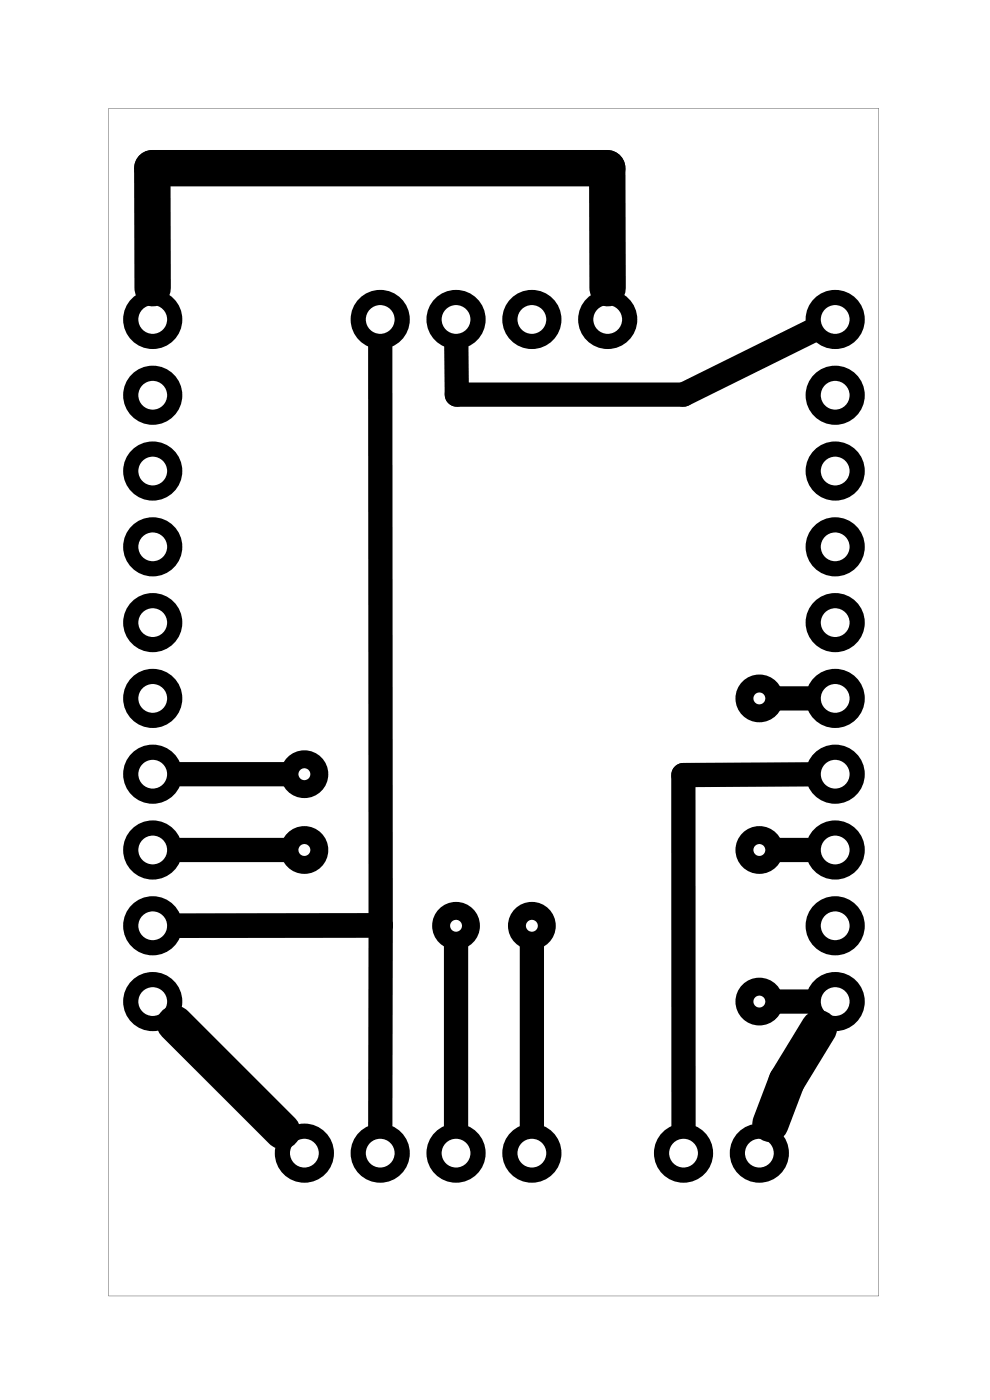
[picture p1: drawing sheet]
<svg xmlns="http://www.w3.org/2000/svg" width="33mm" height="47mm" viewBox="0 0 33 47" stroke-linecap="round" stroke-linejoin="round" font-family="sans-serif">
<path d="M3.6 3.6h25.8v39.8h-25.8zM3.6 3.6v39.8h25.8v-39.8z" fill="#000"/>
<g fill="none" stroke="#000" stroke-width=".6">
<circle cx="10.2" cy="28.5" r=".5"/>
<circle cx="10.2" cy="25.9" r=".5"/>
<circle cx="15.3" cy="31" r=".5"/>
<circle cx="17.8" cy="31" r=".5"/>
<circle cx="25.4" cy="23.4" r=".5"/>
<circle cx="25.4" cy="28.5" r=".5"/>
<circle cx="25.4" cy="33.6" r=".5"/>
</g>
<g fill="none" stroke="#000" stroke-width=".51">
<circle cx="5.1" cy="13.2" r=".74"/>
<circle cx="5.1" cy="10.7" r=".74"/>
<circle cx="5.1" cy="18.3" r=".74"/>
<circle cx="5.1" cy="15.8" r=".74"/>
<circle cx="12.7" cy="10.7" r=".74"/>
<circle cx="15.3" cy="10.7" r=".74"/>
<circle cx="17.8" cy="10.7" r=".74"/>
<circle cx="20.4" cy="10.7" r=".74"/>
<circle cx="28" cy="13.2" r=".74"/>
<circle cx="28" cy="10.7" r=".74"/>
<circle cx="28" cy="18.3" r=".74"/>
<circle cx="28" cy="15.8" r=".74"/>
<circle cx="5.1" cy="33.6" r=".74"/>
<circle cx="5.1" cy="31" r=".74"/>
<circle cx="5.1" cy="20.9" r=".74"/>
<circle cx="5.1" cy="23.4" r=".74"/>
<circle cx="5.1" cy="25.9" r=".74"/>
<circle cx="5.1" cy="28.5" r=".74"/>
<circle cx="10.2" cy="38.6" r=".74"/>
<circle cx="12.7" cy="38.6" r=".74"/>
<circle cx="15.3" cy="38.6" r=".74"/>
<circle cx="17.8" cy="38.6" r=".74"/>
<circle cx="22.9" cy="38.6" r=".74"/>
<circle cx="25.4" cy="38.6" r=".74"/>
<circle cx="28" cy="33.6" r=".74"/>
<circle cx="28" cy="31" r=".74"/>
<circle cx="28" cy="20.9" r=".74"/>
<circle cx="28" cy="23.4" r=".74"/>
<circle cx="28" cy="28.5" r=".74"/>
<circle cx="28" cy="25.9" r=".74"/>
</g>
<path d="M12.7 11.6v26.1M27.2 11.1l-4.3 2.1h-7.6v-1.6M6 28.5h3.6M6 25.9h3.6M12.8 31h-6.8M15.3 31.6v6.1M17.8 31.6v6.1M26.1 23.4h1M26.1 28.5h1M26.1 33.6h1M27.1 26h-4.2v11.7" fill="none" stroke="#000" stroke-width=".81"/>
<path d="M5.1 9.7v-4.1h15.2l.1 4.1M5.9 34.3l3.6 3.6M27.4 34.5l-1 1.7-.6 1.5" fill="none" stroke="#000" stroke-width="1.2"/>
</svg>
